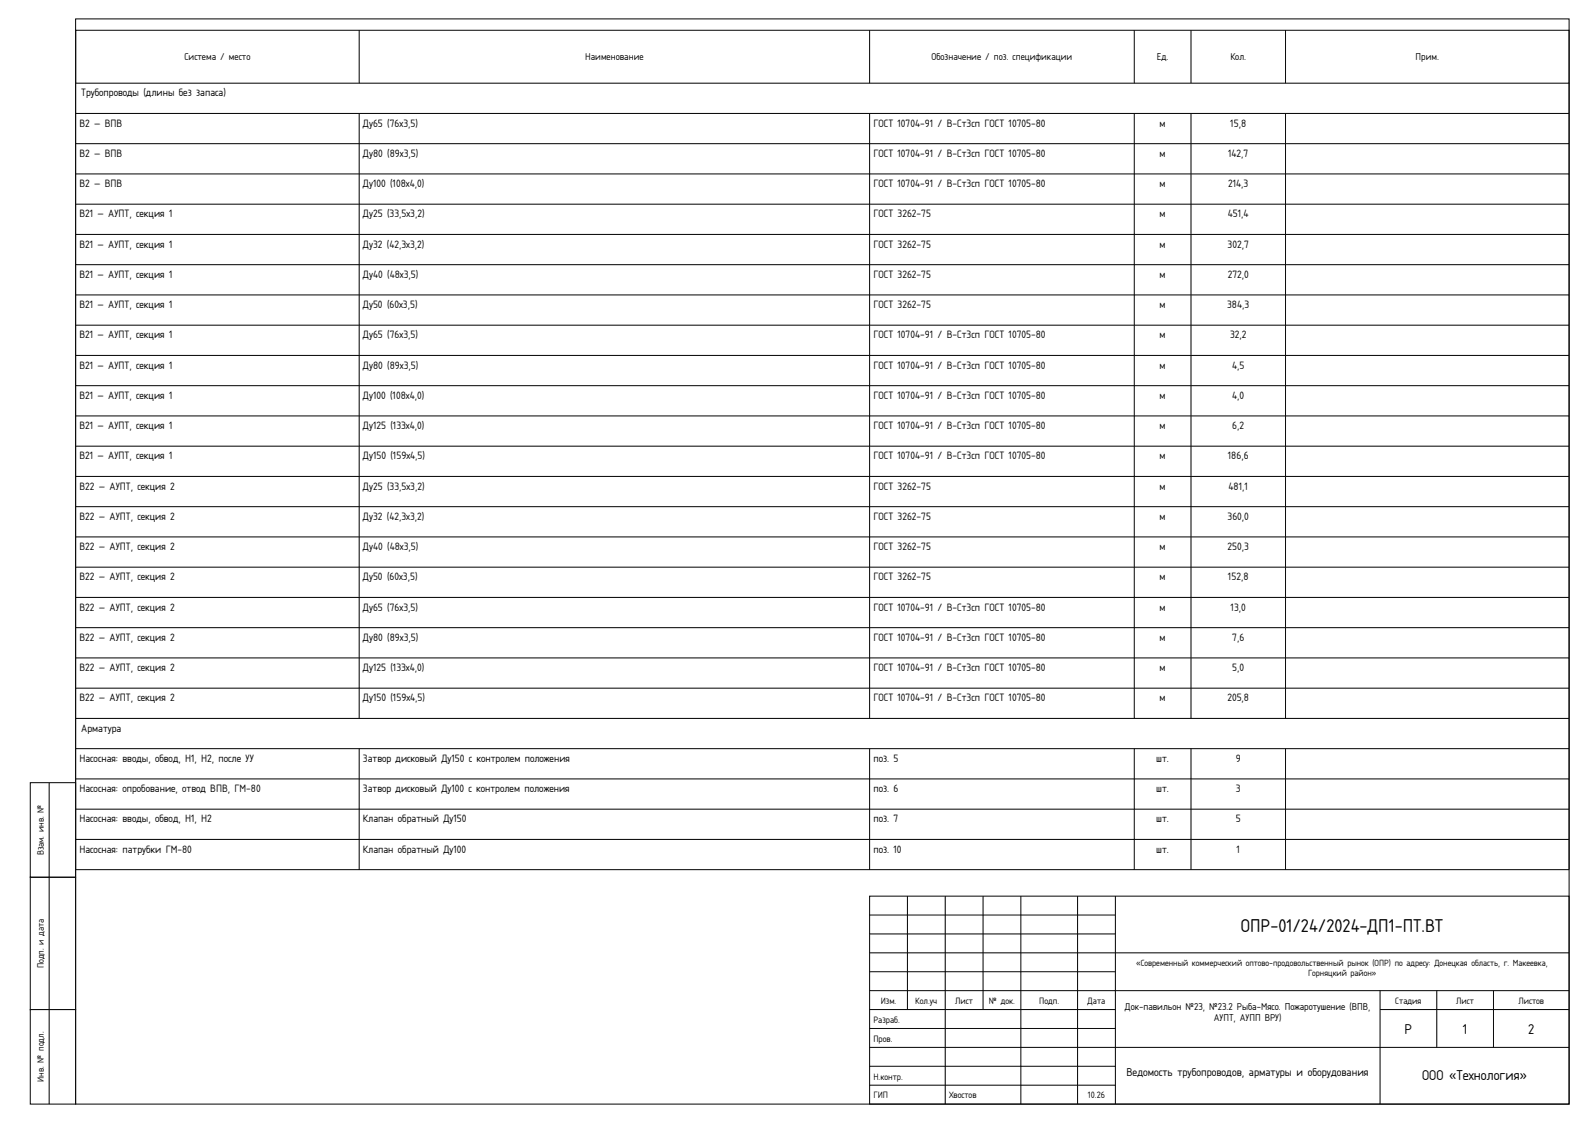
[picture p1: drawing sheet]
<svg xmlns="http://www.w3.org/2000/svg" width="420mm" height="297mm" viewBox="0 0 420 297" stroke-linecap="round" stroke-linejoin="round" font-family="sans-serif">
<defs><g id="words">
<text font-size="4.6" x="328.2" y="246.5">ОПР-01/24/2024-ДП1-ПТ.ВТ</text>
<g font-size="3.5">
<text x="371.5" y="273.5">Р</text>
<text x="386.9" y="273.5">1</text>
<text x="404.2" y="273.5">2</text>
<text x="376.1" y="285.5">ООО «Технология»</text>
</g>
<text font-size="2.8" x="298" y="284.5">Ведомость трубопроводов, арматуры и оборудования</text>
<g font-size="2.6">
<text x="21.5" y="25.5">Трубопроводы (длины без запаса)</text>
<text x="21" y="33.5">В2 — ВПВ</text>
<text x="96" y="33.5">Ду65 (76х3,5)</text>
<text x="231" y="33.5">ГОСТ 10704-91 / В-Ст3сп ГОСТ 10705-80</text>
<text x="306.7" y="33.5">м</text>
<text x="325.4" y="33.5">15,8</text>
<text x="21" y="41.5">В2 — ВПВ</text>
<text x="96" y="41.5">Ду80 (89х3,5)</text>
<text x="231" y="41.5">ГОСТ 10704-91 / В-Ст3сп ГОСТ 10705-80</text>
<text x="306.7" y="41.5">м</text>
<text x="324.8" y="41.5">142,7</text>
<text x="21" y="49.5">В2 — ВПВ</text>
<text x="96" y="49.5">Ду100 (108х4,0)</text>
<text x="231" y="49.5">ГОСТ 10704-91 / В-Ст3сп ГОСТ 10705-80</text>
<text x="306.7" y="49.5">м</text>
<text x="324.8" y="49.5">214,3</text>
<text x="21" y="57.5">В21 — АУПТ, секция 1</text>
<text x="96" y="57.5">Ду25 (33,5х3,2)</text>
<text x="231" y="57.5">ГОСТ 3262-75</text>
<text x="306.7" y="57.5">м</text>
<text x="324.7" y="57.5">451,4</text>
<text x="21" y="65.5">В21 — АУПТ, секция 1</text>
<text x="96" y="65.5">Ду32 (42,3х3,2)</text>
<text x="231" y="65.5">ГОСТ 3262-75</text>
<text x="306.7" y="65.5">м</text>
<text x="324.7" y="65.5">302,7</text>
<text x="21" y="73.5">В21 — АУПТ, секция 1</text>
<text x="96" y="73.5">Ду40 (48х3,5)</text>
<text x="231" y="73.5">ГОСТ 3262-75</text>
<text x="306.7" y="73.5">м</text>
<text x="324.7" y="73.5">272,0</text>
<text x="21" y="81.5">В21 — АУПТ, секция 1</text>
<text x="96" y="81.5">Ду50 (60х3,5)</text>
<text x="231" y="81.5">ГОСТ 3262-75</text>
<text x="306.7" y="81.5">м</text>
<text x="324.6" y="81.5">384,3</text>
<text x="21" y="89.5">В21 — АУПТ, секция 1</text>
<text x="96" y="89.5">Ду65 (76х3,5)</text>
<text x="231" y="89.5">ГОСТ 10704-91 / В-Ст3сп ГОСТ 10705-80</text>
<text x="306.7" y="89.5">м</text>
<text x="325.3" y="89.5">32,2</text>
<text x="21" y="97.5">В21 — АУПТ, секция 1</text>
<text x="96" y="97.5">Ду80 (89х3,5)</text>
<text x="231" y="97.5">ГОСТ 10704-91 / В-Ст3сп ГОСТ 10705-80</text>
<text x="306.7" y="97.5">м</text>
<text x="325.9" y="97.5">4,5</text>
<text x="21" y="105.5">В21 — АУПТ, секция 1</text>
<text x="96" y="105.5">Ду100 (108х4,0)</text>
<text x="231" y="105.5">ГОСТ 10704-91 / В-Ст3сп ГОСТ 10705-80</text>
<text x="306.7" y="105.5">м</text>
<text x="325.9" y="105.5">4,0</text>
<text x="21" y="113.5">В21 — АУПТ, секция 1</text>
<text x="96" y="113.5">Ду125 (133х4,0)</text>
<text x="231" y="113.5">ГОСТ 10704-91 / В-Ст3сп ГОСТ 10705-80</text>
<text x="306.7" y="113.5">м</text>
<text x="325.9" y="113.5">6,2</text>
<text x="21" y="121.5">В21 — АУПТ, секция 1</text>
<text x="96" y="121.5">Ду150 (159х4,5)</text>
<text x="231" y="121.5">ГОСТ 10704-91 / В-Ст3сп ГОСТ 10705-80</text>
<text x="306.7" y="121.5">м</text>
<text x="324.7" y="121.5">186,6</text>
<text x="21" y="129.5">В22 — АУПТ, секция 2</text>
<text x="96" y="129.5">Ду25 (33,5х3,2)</text>
<text x="231" y="129.5">ГОСТ 3262-75</text>
<text x="306.7" y="129.5">м</text>
<text x="324.9" y="129.5">481,1</text>
<text x="21" y="137.5">В22 — АУПТ, секция 2</text>
<text x="96" y="137.5">Ду32 (42,3х3,2)</text>
<text x="231" y="137.5">ГОСТ 3262-75</text>
<text x="306.7" y="137.5">м</text>
<text x="324.7" y="137.5">360,0</text>
<text x="21" y="145.5">В22 — АУПТ, секция 2</text>
<text x="96" y="145.5">Ду40 (48х3,5)</text>
<text x="231" y="145.5">ГОСТ 3262-75</text>
<text x="306.7" y="145.5">м</text>
<text x="324.7" y="145.5">250,3</text>
<text x="21" y="153.5">В22 — АУПТ, секция 2</text>
<text x="96" y="153.5">Ду50 (60х3,5)</text>
<text x="231" y="153.5">ГОСТ 3262-75</text>
<text x="306.7" y="153.5">м</text>
<text x="324.8" y="153.5">152,8</text>
<text x="21" y="161.5">В22 — АУПТ, секция 2</text>
<text x="96" y="161.5">Ду65 (76х3,5)</text>
<text x="231" y="161.5">ГОСТ 10704-91 / В-Ст3сп ГОСТ 10705-80</text>
<text x="306.7" y="161.5">м</text>
<text x="325.5" y="161.5">13,0</text>
<text x="21" y="169.5">В22 — АУПТ, секция 2</text>
<text x="96" y="169.5">Ду80 (89х3,5)</text>
<text x="231" y="169.5">ГОСТ 10704-91 / В-Ст3сп ГОСТ 10705-80</text>
<text x="306.7" y="169.5">м</text>
<text x="325.9" y="169.5">7,6</text>
<text x="21" y="177.5">В22 — АУПТ, секция 2</text>
<text x="96" y="177.5">Ду125 (133х4,0)</text>
<text x="231" y="177.5">ГОСТ 10704-91 / В-Ст3сп ГОСТ 10705-80</text>
<text x="306.7" y="177.5">м</text>
<text x="325.9" y="177.5">5,0</text>
<text x="21" y="185.5">В22 — АУПТ, секция 2</text>
<text x="96" y="185.5">Ду150 (159х4,5)</text>
<text x="231" y="185.5">ГОСТ 10704-91 / В-Ст3сп ГОСТ 10705-80</text>
<text x="306.7" y="185.5">м</text>
<text x="324.6" y="185.5">205,8</text>
<text x="21.5" y="193.5">Арматура</text>
<text x="21" y="201.5">Насосная: вводы, обвод, Н1, Н2, после УУ</text>
<text x="96" y="201.5">Затвор дисковый Ду150 с контролем положения</text>
<text x="231" y="201.5">поз. 5</text>
<text x="305.8" y="201.5">шт.</text>
<text x="326.8" y="201.5">9</text>
<text x="21" y="209.5">Насосная: опробование, отвод ВПВ, ГМ-80</text>
<text x="96" y="209.5">Затвор дисковый Ду100 с контролем положения</text>
<text x="231" y="209.5">поз. 6</text>
<text x="305.8" y="209.5">шт.</text>
<text x="326.9" y="209.5">3</text>
<text x="21" y="217.5">Насосная: вводы, обвод, Н1, Н2</text>
<text x="96" y="217.5">Клапан обратный Ду150</text>
<text x="231" y="217.5">поз. 7</text>
<text x="305.8" y="217.5">шт.</text>
<text x="326.8" y="217.5">5</text>
<text x="21" y="225.5">Насосная: патрубки ГМ-80</text>
<text x="96" y="225.5">Клапан обратный Ду100</text>
<text x="231" y="225.5">поз. 10</text>
<text x="305.8" y="225.5">шт.</text>
<text x="327" y="225.5">1</text>
</g>
<g font-size="2.5">
<text x="48.8" y="16">Система / место</text>
<text x="154.8" y="16">Наименование</text>
<text x="246.3" y="16">Обозначение / поз. спецификации</text>
<text x="306" y="16">Ед.</text>
<text x="325.4" y="16">Кол.</text>
<text x="374.4" y="16">Прим.</text>
<text x="297.5" y="267">Док-павильон №23, №23.2 Рыба-Мясо. Пожаротушение (ВПВ,</text>
<text x="321" y="270">АУПТ, АУПП ВРУ)</text>
</g>
<g font-size="2.3">
<text x="11.6" y="226.2" transform="rotate(-90 11.6 226.2)">Взам. инв. №</text>
<text x="11.6" y="256.1" transform="rotate(-90 11.6 256.1)">Подп. и дата</text>
<text x="232.9" y="265.5">Изм.</text>
<text x="242.1" y="265.5">Кол.уч</text>
<text x="252.6" y="265.5">Лист</text>
<text x="261.6" y="265.5">№ док.</text>
<text x="274.8" y="265.5">Подп.</text>
<text x="287.6" y="265.5">Дата</text>
<text x="369" y="265.5">Стадия</text>
<text x="385.1" y="265.5">Лист</text>
<text x="401.6" y="265.5">Листов</text>
<text x="231" y="270.5">Разраб.</text>
<text x="231" y="275.5">Пров.</text>
<text x="11.6" y="286.2" transform="rotate(-90 11.6 286.2)">Инв. № подл.</text>
<text x="231" y="285.5">Н.контр.</text>
<text x="231" y="290.5">ГИП</text>
<text x="251" y="290.5">Хвостов</text>
<text x="287.7" y="290.5">10.26</text>
</g>
<g font-size="2.2">
<text x="300.5" y="255.5">«Современный коммерческий оптово-продовольственный рынок (ОПР) по адресу: Донецкая область, г. Макеевка,</text>
<text x="346" y="258.1">Горняцкий район»</text>
</g>
</g></defs>
<g fill="none" stroke="#000" stroke-width=".26">
<path d="M20 5h395v287h-395zM20 8h395v14h-395zM20 8v222h395v-208M95 8v14M230 8v14M300 8v14M315 8v14M340 8v14M20 30h395M20 38h395M95 30v160M230 30v160"/>
<path d="M300 30v160M315 30v160M340 30v160M20 46h395M20 54h395M20 62h395M20 70h395M20 78h395M20 86h395M20 94h395M20 102h395M20 110h395"/>
<path d="M20 118h395M20 126h395M20 134h395M20 142h395M20 150h395M20 158h395M20 166h395M20 174h395M20 182h395M20 190h395M20 198h395M95 198v32"/>
<path d="M230 198v32M300 198v32M315 198v32M340 198v32M8 207h12v25h-12zM13 207v85M20 206h395M20 214h395M8 232h12v35h-12zM20 222h395M230 237h185v55h-185zM240 237v30"/>
<path d="M250 237v55M260 237v30M270 237v55M285 237v55M295 237v55M230 257h65M230 252h185M230 247h65M230 242h65M8 267h12v25h-12zM230 277h185M230 272h65"/>
<path d="M230 267h65M230 262h185M365 267h50M365 262v30M380 262v15M395 262v15M230 287h65M230 282h65"/>
</g>
<use href="#words"/>
</svg>
